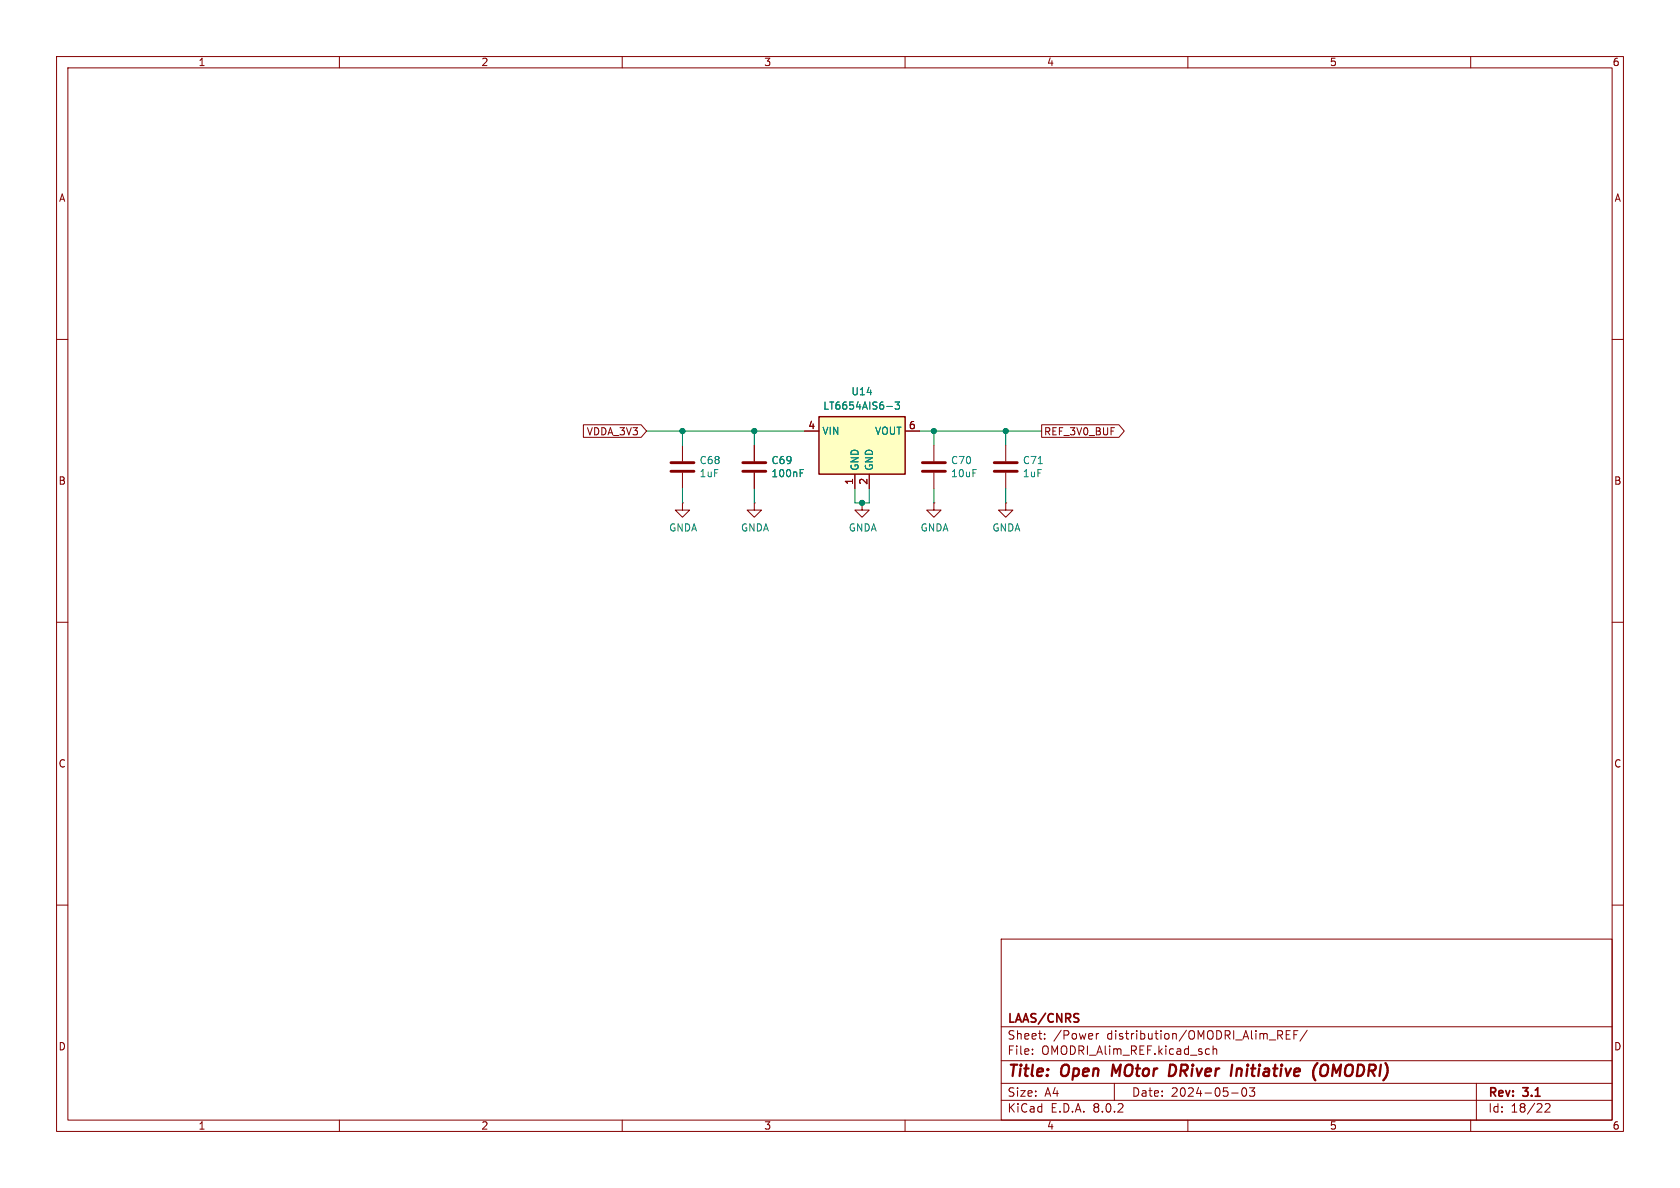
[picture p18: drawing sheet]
<svg xmlns="http://www.w3.org/2000/svg" width="297mm" height="210mm" viewBox="0 0 297 210" stroke-linecap="round" stroke-linejoin="round" font-family="sans-serif">
<defs><g id="words">
<g font-size="2.8" fill="#840000">
<text x="178" y="190.9">Title:</text>
<text x="187.7" y="190.9">Open</text>
<text x="197.4" y="190.9">MOtor</text>
<text x="208.3" y="190.9">DRiver</text>
<text x="220.1" y="190.9">Initiative</text>
<text x="235.3" y="190.9">(OMODRI)</text>
</g>
<g font-size="2.1" fill="#840000">
<text x="178" y="184">Sheet:</text>
<text x="178" y="181.2">LAAS/CNRS</text>
<text x="186.2" y="184">/Power</text>
<text x="195.7" y="184">distribution/OMODRI_Alim_REF/</text>
<text x="178" y="186.7">File:</text>
<text x="184.1" y="186.7">OMODRI_Alim_REF.kicad_sch</text>
<text x="178" y="196.9">KiCad</text>
<text x="178" y="194.1">Size:</text>
<text x="184.7" y="194.1">A4</text>
<text x="185.7" y="196.9">E.D.A.</text>
<text x="193.3" y="196.9">8.0.2</text>
<text x="200" y="194.1">Date:</text>
<text x="207" y="194.1">2024-05-03</text>
<text x="263" y="194.3">Rev:</text>
<text x="263" y="196.9">Id:</text>
<text x="267.1" y="196.9">18/22</text>
<text x="269.4" y="194.3">3.1</text>
</g>
<g font-size="1.8" fill="#840000">
<text x="35" y="11.9">1</text>
<text x="85" y="11.9">2</text>
<text x="135" y="11.9">3</text>
<text x="185" y="11.9">4</text>
<text x="235" y="11.9">5</text>
<text x="285" y="11.9">6</text>
<text x="10.3" y="35.9">A</text>
<text x="285.3" y="35.9">A</text>
<text x="103.6" y="77.2">VDDA_3V3</text>
<text x="142.8" y="75.9">4</text>
<text x="160.6" y="75.9">6</text>
<text x="184.5" y="77.2">REF_3V0_BUF</text>
<text x="10.3" y="85.9">B</text>
<text x="150.9" y="85.8" transform="rotate(-90 150.9 85.8)">1</text>
<text x="153.4" y="85.8" transform="rotate(-90 153.4 85.8)">2</text>
<text x="285.3" y="85.9">B</text>
<text x="10.3" y="135.9">C</text>
<text x="285.3" y="135.9">C</text>
<text x="10.3" y="185.9">D</text>
<text x="285.3" y="185.9">D</text>
<text x="35" y="199.9">1</text>
<text x="85" y="199.9">2</text>
<text x="135" y="199.9">3</text>
<text x="185" y="199.9">4</text>
<text x="235" y="199.9">5</text>
<text x="285" y="199.9">6</text>
</g>
<g font-size="1.8" fill="#008484">
<text x="150.4" y="70.1">U14</text>
<text x="145.3" y="77.1">VIN</text>
<text x="145.4" y="72.6">LT6654AIS6-3</text>
<text x="154.6" y="77.1">VOUT</text>
<text x="123.6" y="82.2">C68</text>
<text x="136.3" y="82.2">C69</text>
<text x="152" y="83.3" transform="rotate(-90 152 83.3)">GND</text>
<text x="154.5" y="83.3" transform="rotate(-90 154.5 83.3)">GND</text>
<text x="168" y="82.2">C70</text>
<text x="180.7" y="82.2">C71</text>
<text x="123.6" y="84.6">1uF</text>
<text x="136.3" y="84.6">100nF</text>
<text x="168" y="84.6">10uF</text>
<text x="180.7" y="84.6">1uF</text>
<text x="118.2" y="94.2">GNDA</text>
<text x="130.9" y="94.2">GNDA</text>
<text x="149.9" y="94.2">GNDA</text>
<text x="162.6" y="94.2">GNDA</text>
<text x="175.3" y="94.2">GNDA</text>
</g>
</g></defs>
<g fill="none" stroke="#840000" stroke-width=".18">
<path d="M10 10h277v190h-277zM12 12h273v186h-273zM60 10v2M110 10v2M160 10v2M210 10v2M260 10v2M10 60h2M285 60h2M10 110h2M285 110h2M10 160h2"/>
<path d="M285 160h2M177 166h108v32h-108zM60 198v2M110 198v2M160 198v2M177 194.5h108M177 191.5h108M177 187.5h108M177 181.5h108M182.5 186.3v.1M182.5 185.5v.1M184.7 183.6v.1"/>
<path d="M184.7 182.8v.1M193.8 182.7v1M194.2 182.7l-.2 .1-.2 .2M197 191.5v3M210 198v2M213.7 185.4l.1 .1M213.8 186.3l-.1 .1M214.5 184.9v1.5M214.5 185.5l.2-.1 .3 .1 .1 .9M217.7 193.2h1.2M219.7 192.4l.2-.1a.81 .81 0 0 1 .6 .6 .81 .81 0 0 1-.3 .8l-.2 .1a.81 .81 0 0 1-.3-1.4zM220.9 192.3h.9l-.5 .6 .4 .1v.7l-.2 .1h-.4l-.2-.1"/>
<path d="M227.4 182.9h.5M228.1 182.2h-.7v1.5h.7M228.7 182.9h.5M229.5 182.2h-.8v1.5M231.1 182.1l-1.3 2M260 198v2M261 191.5v6.5M273.2 195.2l.5-.1 .3 .1v.3l-.9 1.1h.9"/>
</g>
<path d="M196.8 188.2l-.3 2M207.6 188.3l-.7-.1-.3 2h.5l.5-.3M218.7 188.9l-.2 1.3M219.3 188.9l-.6 .2M232.3 190.6l.2 .4M232.9 187.9l-.6 .9M234.6 188.3a.73 .73 0 0 0-1.1 .6l-.1 .6v.4l.2 .2a.71 .71 0 0 0 1-.2" fill="none" stroke="#840000" stroke-width=".4"/>
<path d="M144.8 73.7h15.2v10.1h-15.2z" fill="#ffffc2"/>
<path d="M144.8 73.7h15.2v10.1h-15.2z" fill="none" stroke="#840000" stroke-width=".25"/>
<g fill="none" stroke="#840000" stroke-width=".18">
<path d="M103.1 75.1h10.2l1 1.1-1 1.1h-10.2zM120.6 78.7v2.8M133.3 78.7v2.8M142.2 76.2h2.6M160 76.2h2.6M165.1 78.7v2.8M177.8 78.7v2.8M184.1 75.1h13.7l1 1.1-1 1.1h-13.7zM120.6 88.9v1.3h1.3l-1.3 1.2-1.2-1.2h1.2M120.6 88.9h.1M120.6 83.6v2.8M133.3 88.9v1.3h1.3l-1.3 1.2-1.2-1.2h1.2"/>
<path d="M133.3 88.9h.1M133.3 83.6v2.8M151.1 83.8v2.6M152.4 88.9v1.3h1.3l-1.3 1.2-1.3-1.2h1.3M152.4 88.9h.1M153.7 83.8v2.6M165.1 88.9v1.3h1.3l-1.3 1.2-1.3-1.2h1.3M165.1 88.9h.1M165.1 83.6v2.8M177.8 88.9v1.3h1.3l-1.3 1.2-1.3-1.2h1.3M177.8 88.9h.1M177.8 83.6v2.8"/>
</g>
<path d="M156.8 71.9h1M158.2 71.1h.8l-.4 .4 .4 .2v.5l-.2 .1-.6-.1M141.5 83.6h.4M141.5 83h.6M183.6 82h.7" fill="none" stroke="#008484" stroke-width=".18"/>
<path d="M118.6 83.3h4.1M118.6 81.8h4.1M131.3 83.3h4.1M131.3 81.8h4.1M163.1 83.3h4M163.1 81.8h4M175.8 83.3h4M175.8 81.8h4" fill="none" stroke="#840000" stroke-width=".51"/>
<path d="M114.3 76.2h27.9M120.6 76.2v2.5M133.3 76.2v2.5M162.6 76.2h21.5M165.1 76.2v2.5M177.8 76.2v2.5M120.6 86.4v2.5M133.3 86.4v2.5M151.1 86.4v2.5h2.6v-2.5M165.1 86.4v2.5M177.8 86.4v2.5" fill="none" stroke="#008400" stroke-width=".18"/>
<g fill="#008400" stroke="#008400" stroke-width=".18">
<circle cx="165.1" cy="76.2" r=".46"/>
<circle cx="120.6" cy="76.2" r=".46"/>
<circle cx="152.4" cy="88.9" r=".46"/>
<circle cx="133.3" cy="76.2" r=".46"/>
<circle cx="177.8" cy="76.2" r=".46"/>
</g>
<use href="#words"/>
</svg>
